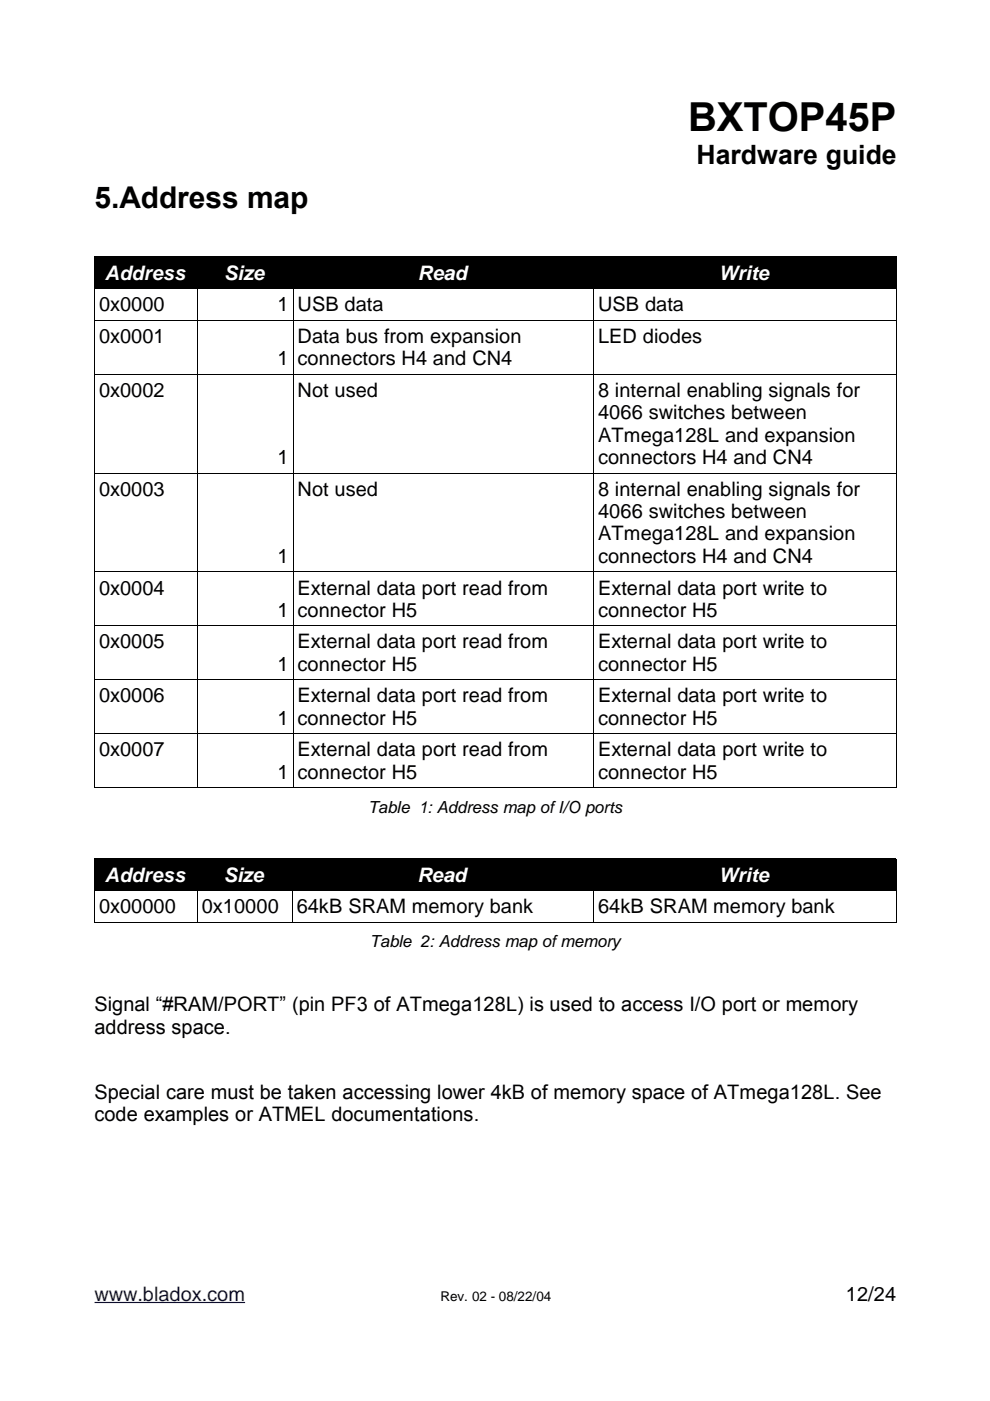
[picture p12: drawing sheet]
<svg xmlns="http://www.w3.org/2000/svg" width="210mm" height="297mm" viewBox="0 0 210 297" stroke-linecap="round" stroke-linejoin="round" font-family="sans-serif">
<defs><g id="words">
<text font-size="8.5" x="145.9" y="27.8">BXTOP45P</text>
<text font-size="6.3" x="20" y="44">5.Address map</text>
<text font-size="5.6" x="147.7" y="34.9">Hardware guide</text>
<g font-size="4.2" fill="#fff">
<text x="22.3" y="59.3">Address</text>
<text x="47.6" y="59.3">Size</text>
<text x="88.6" y="59.3">Read</text>
<text x="152.4" y="59.3">Write</text>
<text x="22.3" y="187">Address</text>
<text x="47.4" y="187">Size</text>
<text x="88.5" y="187">Read</text>
<text x="152.4" y="187">Write</text>
</g>
<g font-size="4.2">
<text x="21" y="66">0x0000</text>
<text x="58.8" y="66">1</text>
<text x="63.1" y="66">USB data</text>
<text x="126.8" y="66">USB data</text>
<text x="21" y="72.7">0x0001</text>
<text x="58.8" y="77.5">1</text>
<text x="63.1" y="72.7">Data bus from expansion</text>
<text x="63.1" y="77.5">connectors H4 and CN4</text>
<text x="126.8" y="72.7">LED diodes</text>
<text x="21" y="84.2">0x0002</text>
<text x="63.1" y="84.2">Not used</text>
<text x="126.8" y="84.2">8 internal enabling signals for</text>
<text x="126.8" y="88.9">4066 switches between</text>
<text x="126.8" y="93.7">ATmega128L and expansion</text>
<text x="58.8" y="98.4">1</text>
<text x="126.8" y="98.4">connectors H4 and CN4</text>
<text x="21" y="105.1">0x0003</text>
<text x="63.1" y="105.1">Not used</text>
<text x="126.8" y="105.1">8 internal enabling signals for</text>
<text x="126.8" y="109.9">4066 switches between</text>
<text x="58.8" y="119.3">1</text>
<text x="126.8" y="114.6">ATmega128L and expansion</text>
<text x="126.8" y="119.3">connectors H4 and CN4</text>
<text x="21" y="126">0x0004</text>
<text x="58.8" y="130.8">1</text>
<text x="63.1" y="126">External data port read from</text>
<text x="63.1" y="130.8">connector H5</text>
<text x="126.8" y="126">External data port write to</text>
<text x="126.8" y="130.8">connector H5</text>
<text x="21" y="137.5">0x0005</text>
<text x="63.1" y="137.5">External data port read from</text>
<text x="126.8" y="137.5">External data port write to</text>
<text x="58.8" y="142.2">1</text>
<text x="63.1" y="142.2">connector H5</text>
<text x="126.8" y="142.2">connector H5</text>
<text x="21" y="148.9">0x0006</text>
<text x="63.1" y="148.9">External data port read from</text>
<text x="126.8" y="148.9">External data port write to</text>
<text x="58.8" y="153.7">1</text>
<text x="63.1" y="153.7">connector H5</text>
<text x="126.8" y="153.7">connector H5</text>
<text x="21" y="160.4">0x0007</text>
<text x="63.1" y="160.4">External data port read from</text>
<text x="126.8" y="160.4">External data port write to</text>
<text x="58.8" y="165.1">1</text>
<text x="63.1" y="165.1">connector H5</text>
<text x="126.8" y="165.1">connector H5</text>
<text x="21" y="193.7">0x00000</text>
<text x="42.8" y="193.7">0x10000</text>
<text x="62.9" y="193.7">64kB SRAM memory bank</text>
<text x="126.8" y="193.7">64kB SRAM memory bank</text>
<text x="20" y="214.4">Signal “#RAM/PORT” (pin PF3 of ATmega128L) is used to access I/O port or memory</text>
<text x="20" y="219.2">address space.</text>
<text x="20" y="232.9">Special care must be taken accessing lower 4kB of memory space of ATmega128L. See</text>
<text x="20" y="237.6">code examples or ATMEL documentations.</text>
<text x="179.4" y="275.8">12/24</text>
</g>
<text font-size="4.2" fill="#000080" x="20" y="275.8">www.bladox.com</text>
<g font-size="3.5">
<text x="78" y="172.3">Table 1: Address map ofI/O ports</text>
<text x="78.4" y="200.8">Table 2: Address map ofmemory</text>
</g>
<text font-size="2.9" x="93.4" y="275.8">Rev. 02 - 08/22/04</text>
</g></defs>
<g fill="#000">
<path d="M20 54.4h21.8v6.8h-21.8z" fill-rule="evenodd"/>
<path d="M41.8 54.4h20.3v6.8h-20.3z" fill-rule="evenodd"/>
<path d="M62.1 54.4h63.7v6.8h-63.7z" fill-rule="evenodd"/>
<path d="M125.8 54.4h64.2v6.8h-64.2z" fill-rule="evenodd"/>
<path d="M20 182.1h21.8v6.8h-21.8z" fill-rule="evenodd"/>
<path d="M41.8 182.1h20.1v6.8h-20.1z" fill-rule="evenodd"/>
<path d="M61.9 182.1h63.9v6.8h-63.9z" fill-rule="evenodd"/>
<path d="M125.8 182.1h64.2v6.8h-64.2z" fill-rule="evenodd"/>
</g>
<path d="M20 276.2h32" fill="none" stroke="#000080" stroke-width=".25"/>
<g fill="none" stroke="#000" stroke-width=".21">
<path d="M20 54.4h170M20 54.4v112.6M41.9 54.4v112.6M62.1 54.4v112.6M125.9 54.4v112.6M190 54.4v112.6M20 61.2h170M20 67.9h170M20 79.4h170M20 100.3h170M20 121.2h170M20 132.7h170"/>
<path d="M20 144.1h170M20 155.6h170M20 167h170M20 188.9h170M20 182.1h170M20 195.6h170M20 182.1v13.5M41.9 182.1v13.5M61.9 182.1v13.5M125.9 182.1v13.5M190 182.1v13.5"/>
</g>
<use href="#words"/>
</svg>
